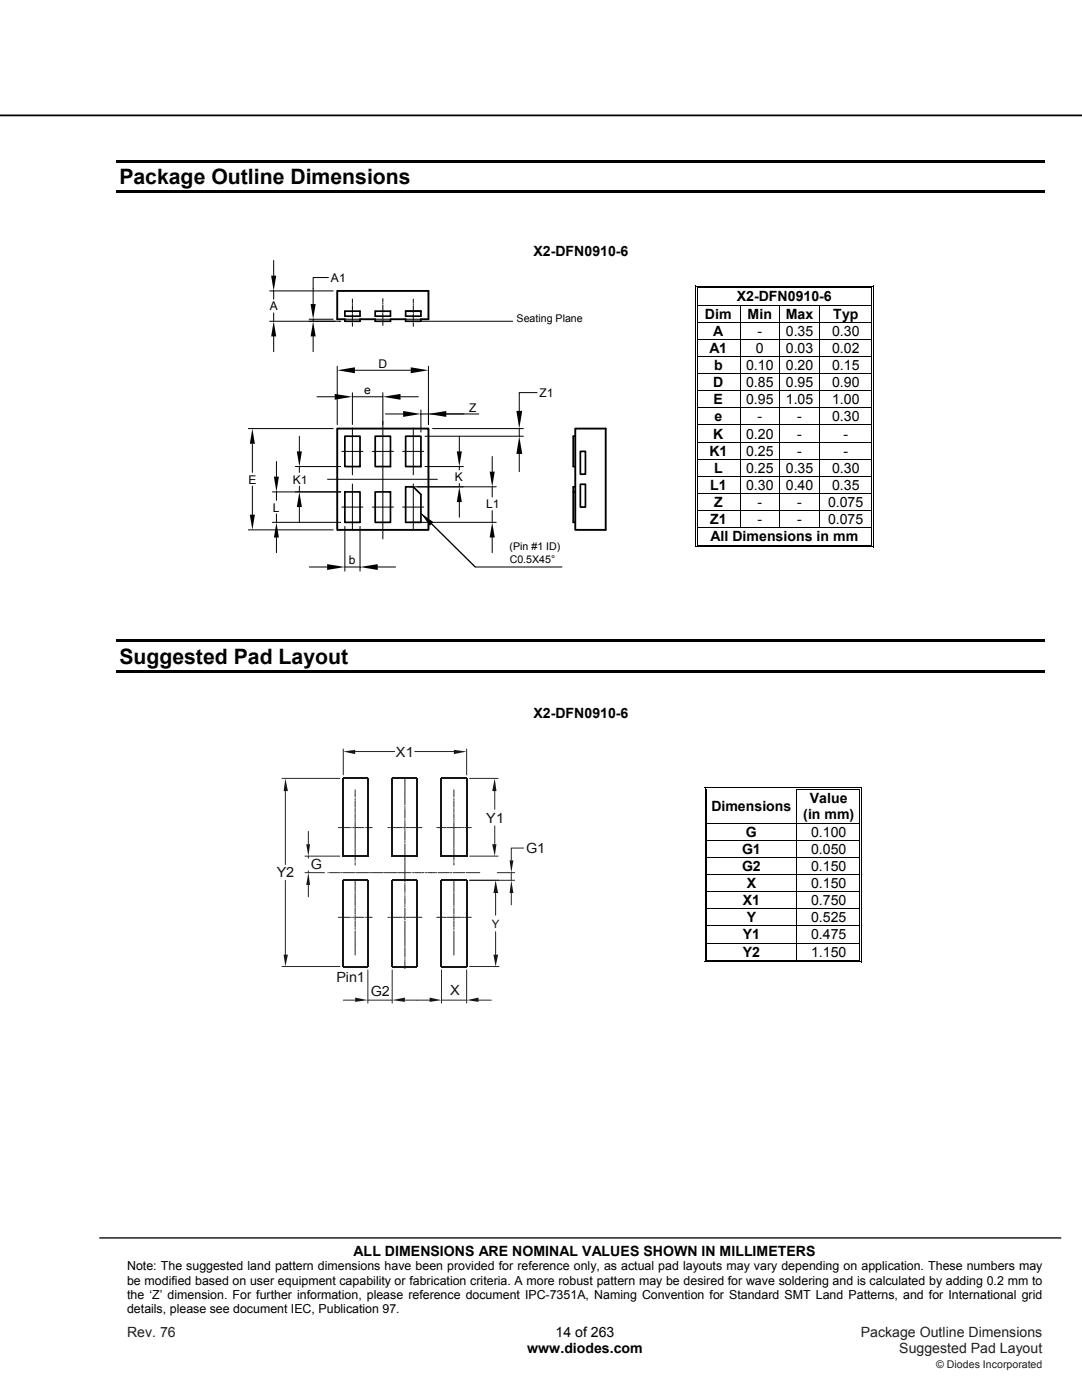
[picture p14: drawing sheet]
<svg xmlns="http://www.w3.org/2000/svg" width="216mm" height="279mm" viewBox="0 0 216 279" stroke-linecap="round" stroke-linejoin="round" font-family="sans-serif">
<defs><g id="words">
<g font-size="4.2">
<text x="23.8" y="36.7">Package Outline Dimensions</text>
<text x="23.8" y="132.4">Suggested Pad Layout</text>
</g>
<g font-size="2.8">
<text x="106.4" y="51">X2-DFN0910-6</text>
<text x="140.7" y="63.6">Dim</text>
<text x="147" y="60.1">X2-DFN0910-6</text>
<text x="149.2" y="63.6">Min</text>
<text x="156.8" y="63.6">Max</text>
<text x="166.3" y="63.6">Typ</text>
<text x="141.5" y="70.4">A1</text>
<text x="142.3" y="67">A</text>
<text x="150.8" y="70.4">0</text>
<text x="151.2" y="67">-</text>
<text x="156.8" y="67">0.35</text>
<text x="156.8" y="70.4">0.03</text>
<text x="166" y="67">0.30</text>
<text x="166" y="70.4">0.02</text>
<text x="142.3" y="77.3">D</text>
<text x="142.5" y="73.8">b</text>
<text x="148.9" y="77.3">0.85</text>
<text x="148.9" y="73.8">0.10</text>
<text x="156.8" y="77.3">0.95</text>
<text x="156.8" y="73.8">0.20</text>
<text x="166" y="77.3">0.90</text>
<text x="166" y="73.8">0.15</text>
<text x="142.4" y="80.7">E</text>
<text x="148.9" y="80.7">0.95</text>
<text x="156.8" y="80.7">1.05</text>
<text x="166" y="80.7">1.00</text>
<text x="142.3" y="87.5">K</text>
<text x="142.6" y="84.1">e</text>
<text x="148.9" y="87.5">0.20</text>
<text x="151.2" y="84.1">-</text>
<text x="159.1" y="84.1">-</text>
<text x="159.1" y="87.5">-</text>
<text x="166" y="84.1">0.30</text>
<text x="168.3" y="87.5">-</text>
<text x="141.5" y="90.9">K1</text>
<text x="142.5" y="94.4">L</text>
<text x="148.9" y="90.9">0.25</text>
<text x="148.9" y="94.4">0.25</text>
<text x="156.8" y="94.4">0.35</text>
<text x="159.1" y="90.9">-</text>
<text x="166" y="94.4">0.30</text>
<text x="168.3" y="90.9">-</text>
<text x="141.7" y="97.8">L1</text>
<text x="142.5" y="101.2">Z</text>
<text x="148.9" y="97.8">0.30</text>
<text x="151.2" y="101.2">-</text>
<text x="156.8" y="97.8">0.40</text>
<text x="159.1" y="101.2">-</text>
<text x="165.2" y="101.2">0.075</text>
<text x="166" y="97.8">0.35</text>
<text x="141.7" y="104.6">Z1</text>
<text x="151.2" y="104.6">-</text>
<text x="159.1" y="104.6">-</text>
<text x="165.2" y="104.6">0.075</text>
<text x="141.8" y="108">All Dimensions in mm</text>
<text x="106.4" y="143.3">X2-DFN0910-6</text>
<text x="141.9" y="161.9">Dimensions</text>
<text x="161.6" y="160.3">Value</text>
<text x="148.8" y="166.9">G</text>
<text x="160.3" y="163.5">(in mm)</text>
<text x="161.8" y="166.9">0.100</text>
<text x="148.1" y="170.4">G1</text>
<text x="148.1" y="173.8">G2</text>
<text x="161.8" y="170.4">0.050</text>
<text x="161.8" y="173.8">0.150</text>
<text x="149" y="177.2">X</text>
<text x="161.8" y="177.2">0.150</text>
<text x="148.2" y="180.6">X1</text>
<text x="149" y="184.1">Y</text>
<text x="161.8" y="184.1">0.525</text>
<text x="161.8" y="180.6">0.750</text>
<text x="148.2" y="187.5">Y1</text>
<text x="148.2" y="190.9">Y2</text>
<text x="161.8" y="187.5">0.475</text>
<text x="161.8" y="190.9">1.150</text>
<text x="70.6" y="250.6">ALL DIMENSIONS ARE NOMINAL VALUES SHOWN IN MILLIMETERS</text>
<text x="110.9" y="266.8">14 of 263</text>
<text x="105.2" y="270.1">www.diodes.com</text>
</g>
<g font-size="2.8" fill="#131516">
<text x="79" y="151.1">X1</text>
<text x="97" y="164.2">Y1</text>
<text x="62" y="173.5">G</text>
<text x="105" y="170.3">G1</text>
<text x="55.2" y="175">Y2</text>
<text x="67.1" y="196">Pin1</text>
<text x="74" y="198.8">G2</text>
<text x="89.8" y="198.6">X</text>
</g>
<g font-size="2.8" fill="#231f20">
<text x="25.4" y="266.8">Rev. 76</text>
<text x="171.8" y="266.8">Package Outline Dimensions</text>
<text x="179.5" y="270.1">Suggested Pad Layout</text>
</g>
<g font-size="2.5">
<text x="25.4" y="253.5">Note: The suggested land pattern dimensions have been provided for reference only, as actual pad layouts may vary depending on application. These numbers may</text>
<text x="25.4" y="256.4">be modified based on user equipment capability or fabrication criteria. A more robust pattern may be desired for wave soldering and is calculated by adding 0.2 mm to</text>
<text x="25.4" y="259.2">the ‘Z’ dimension. For further information, please reference document IPC-7351A, Naming Convention for Standard SMT Land Patterns, and for International grid</text>
<text x="25.4" y="262.1">details, please see document IEC, Publication 97.</text>
</g>
<g font-size="2.4">
<text x="66" y="56.3">A1</text>
<text x="53.8" y="62">A</text>
<text x="75.5" y="73.4">D</text>
<text x="72.7" y="78.7">e</text>
<text x="93.6" y="82.1">Z</text>
<text x="107.6" y="79.2">Z1</text>
<text x="49.6" y="96.5">E</text>
<text x="58.4" y="96.5">K1</text>
<text x="90.8" y="96">K</text>
<text x="97" y="101.4">L1</text>
<text x="54.4" y="102.1">L</text>
<text x="69.6" y="112.6">b</text>
</g>
<text font-size="2.3" fill="#131516" x="98.1" y="185.2">Y</text>
<g font-size="2.1">
<text x="103.1" y="64.3">Seating Plane</text>
<text x="101.7" y="109.7">(Pin #1 ID)</text>
<text x="101.7" y="112.3">C0.5X45°</text>
</g>
<text font-size="2.1" fill="#231f20" x="186.8" y="273">© Diodes Incorporated</text>
</g></defs>
<path d="M0 23h215.9" fill="none" stroke="#000" stroke-width=".35"/>
<path d="M19.9 247.1h191.8" fill="none" stroke="#000" stroke-width=".26"/>
<path d="M23.3 31.9h185.2v.5h-185.2zM23.3 38h185.2v.5h-185.2z" fill="#000"/>
<g fill="#fff">
<path d="M139.3 57.5h34.5v3.3h-34.5z"/>
<path d="M139.7 57.5h33.6v3.3h-33.6z"/>
</g>
<path d="M138.8 57h.1v.5h-.1zM138.8 57h.5v.2h-.5zM139.1 57.3h.2v.2h-.2z" fill="#000"/>
<path d="M139.3 57.1h34.5M139.3 57.4h34.5" fill="none" stroke="#000" stroke-width=".2"/>
<path d="M139.3 57.5h34.5z" fill="#fff"/>
<path d="M173.8 57h.5v.2h-.5zM173.8 57.3h.1v.2h-.1zM174.1 57h.2v.5h-.2z" fill="#000"/>
<path d="M138.9 57.5v3.3M139.2 57.5v3.3M173.9 57.5v3.3M174.2 57.5v3.3" fill="none" stroke="#000" stroke-width=".2"/>
<g fill="#fff">
<path d="M139.3 61h8.3v3.2h-8.3z"/>
<path d="M139.7 61h7.2v3.2h-7.2z"/>
<path d="M147.7 61h7.8v3.2h-7.8z"/>
<path d="M148.4 61h6.5v3.2h-6.5z"/>
<path d="M155.7 61h7.7v3.2h-7.7z"/>
<path d="M156.3 61h6.5v3.2h-6.5z"/>
</g>
<path d="M138.8 60.8h.1v.2h-.1zM139.1 60.8h.2v.2h-.2zM173.8 60.8h.1v.2h-.1zM174.1 60.8h.2v.2h-.2z" fill="#000"/>
<path d="M138.9 61v3.2M139.2 61v3.2M139.3 60.9h34.5M147.7 61v3.2M155.6 61v3.2M163.5 61v3.2M173.9 61v3.2M174.2 61v3.2" fill="none" stroke="#000" stroke-width=".2"/>
<g fill="#fff">
<path d="M139.3 64.4h8.3v3.2h-8.3z"/>
<path d="M139.7 64.4h7.2v3.2h-7.2z"/>
<path d="M147.7 64.4h7.8v3.2h-7.8z"/>
<path d="M148.4 64.4h6.5v3.2h-6.5z"/>
<path d="M155.7 64.4h7.7v3.2h-7.7z"/>
<path d="M156.3 64.4h6.5v3.2h-6.5z"/>
</g>
<g fill="#000">
<path d="M138.8 64.2h.1v.2h-.1zM138.8 67.6h.1v.2h-.1zM138.8 71.1h.1v.1h-.1zM138.8 74.5h.1v.1h-.1zM139.1 64.2h.2v.2h-.2zM139.1 67.6h.2v.2h-.2zM139.1 71.1h.2v.1h-.2zM139.1 74.5h.2v.1h-.2zM173.8 64.2h.1v.2h-.1zM173.8 67.6h.1v.2h-.1zM173.8 71.1h.1v.1h-.1zM173.8 74.5h.1v.1h-.1z"/>
<path d="M174.1 64.2h.2v.2h-.2zM174.1 67.6h.2v.2h-.2zM174.1 71.1h.2v.1h-.2zM174.1 74.5h.2v.1h-.2z"/>
</g>
<g fill="none" stroke="#000" stroke-width=".2">
<path d="M138.9 64.4v3.2M138.9 67.8v3.3M138.9 71.2v3.3M138.9 74.6v3.3M139.2 64.4v3.2M139.2 67.8v3.3M139.2 71.2v3.3M139.2 74.6v3.3M139.3 64.3h34.5M139.3 67.7h34.5M139.3 71.1h34.5M139.3 74.5h34.5"/>
<path d="M147.7 64.4v3.2M147.7 67.8v3.3M147.7 71.2v3.3M147.7 74.6v3.3M155.6 64.4v3.2M155.6 67.8v3.3M155.6 71.2v3.3M155.6 74.6v3.3M163.5 64.4v3.2M163.5 67.8v3.3M163.5 71.2v3.3M163.5 74.6v3.3"/>
<path d="M173.9 64.4v3.2M173.9 67.8v3.3M173.9 71.2v3.3M173.9 74.6v3.3M174.2 64.4v3.2M174.2 67.8v3.3M174.2 71.2v3.3M174.2 74.6v3.3"/>
</g>
<g fill="#fff">
<path d="M139.3 78.1h8.3v3.2h-8.3z"/>
<path d="M139.7 78.1h7.2v3.2h-7.2z"/>
<path d="M147.7 78.1h7.8v3.2h-7.8z"/>
<path d="M148.4 78.1h6.5v3.2h-6.5z"/>
<path d="M155.7 78.1h7.7v3.2h-7.7z"/>
<path d="M156.3 78.1h6.5v3.2h-6.5z"/>
</g>
<path d="M138.8 77.9h.1v.2h-.1zM139.1 77.9h.2v.2h-.2zM173.8 77.9h.1v.2h-.1zM174.1 77.9h.2v.2h-.2z" fill="#000"/>
<path d="M138.9 78.1v3.2M139.2 78.1v3.2M139.3 78h34.5M147.7 78.1v3.2M155.6 78.1v3.2M163.5 78.1v3.2M173.9 78.1v3.2M174.2 78.1v3.2" fill="none" stroke="#000" stroke-width=".2"/>
<g fill="#fff">
<path d="M139.3 81.5h8.3v3.2h-8.3z"/>
<path d="M139.7 81.5h7.2v3.2h-7.2z"/>
<path d="M147.7 81.5h7.8v3.2h-7.8z"/>
<path d="M148.4 81.5h6.5v3.2h-6.5z"/>
<path d="M155.7 81.5h7.7v3.2h-7.7z"/>
<path d="M156.3 81.5h6.5v3.2h-6.5z"/>
</g>
<path d="M138.8 81.3h.1v.2h-.1zM139.1 81.3h.2v.2h-.2zM173.8 81.3h.1v.2h-.1zM174.1 81.3h.2v.2h-.2z" fill="#000"/>
<path d="M138.9 81.5v3.2M139.2 81.5v3.2M139.3 81.4h34.5M147.7 81.5v3.2M155.6 81.5v3.2M163.5 81.5v3.2M173.9 81.5v3.2M174.2 81.5v3.2" fill="none" stroke="#000" stroke-width=".2"/>
<g fill="#fff">
<path d="M139.3 84.9h8.3v3.3h-8.3z"/>
<path d="M139.7 84.9h7.2v3.3h-7.2z"/>
<path d="M147.7 84.9h7.8v3.3h-7.8z"/>
<path d="M148.4 84.9h6.5v3.3h-6.5z"/>
<path d="M155.7 84.9h7.7v3.3h-7.7z"/>
<path d="M156.3 84.9h6.5v3.3h-6.5z"/>
</g>
<path d="M138.8 84.7h.1v.2h-.1zM139.1 84.7h.2v.2h-.2zM173.8 84.7h.1v.2h-.1zM174.1 84.7h.2v.2h-.2z" fill="#000"/>
<path d="M138.9 84.9v3.3M139.2 84.9v3.3M139.3 84.8h34.5M147.7 84.9v3.3M155.6 84.9v3.3M163.5 84.9v3.3M173.9 84.9v3.3M174.2 84.9v3.3" fill="none" stroke="#000" stroke-width=".2"/>
<g fill="#fff">
<path d="M139.3 88.3h8.3v3.3h-8.3z"/>
<path d="M139.7 88.3h7.2v3.3h-7.2z"/>
<path d="M147.7 88.3h7.8v3.3h-7.8z"/>
<path d="M148.4 88.3h6.5v3.3h-6.5z"/>
<path d="M155.7 88.3h7.7v3.3h-7.7z"/>
<path d="M156.3 88.3h6.5v3.3h-6.5z"/>
</g>
<path d="M138.8 88.2h.1v.1h-.1zM139.1 88.2h.2v.1h-.2zM173.8 88.2h.1v.1h-.1zM174.1 88.2h.2v.1h-.2z" fill="#000"/>
<path d="M138.9 88.3v3.3M139.2 88.3v3.3M139.3 88.2h34.5M147.7 88.3v3.3M155.6 88.3v3.3M163.5 88.3v3.3M173.9 88.3v3.3M174.2 88.3v3.3" fill="none" stroke="#000" stroke-width=".2"/>
<g fill="#fff">
<path d="M139.3 91.8h8.3v3.2h-8.3z"/>
<path d="M139.7 91.8h7.2v3.2h-7.2z"/>
<path d="M147.7 91.8h7.8v3.2h-7.8z"/>
<path d="M148.4 91.8h6.5v3.2h-6.5z"/>
<path d="M155.7 91.8h7.7v3.2h-7.7z"/>
<path d="M156.3 91.8h6.5v3.2h-6.5z"/>
</g>
<path d="M138.8 91.6h.1v.2h-.1zM139.1 91.6h.2v.2h-.2zM173.8 91.6h.1v.2h-.1zM174.1 91.6h.2v.2h-.2z" fill="#000"/>
<path d="M138.9 91.8v3.2M139.2 91.8v3.2M139.3 91.7h34.5M147.7 91.8v3.2M155.6 91.8v3.2M163.5 91.8v3.2M173.9 91.8v3.2M174.2 91.8v3.2" fill="none" stroke="#000" stroke-width=".2"/>
<g fill="#fff">
<path d="M139.3 95.2h8.3v3.2h-8.3z"/>
<path d="M139.7 95.2h7.2v3.2h-7.2z"/>
<path d="M147.7 95.2h7.8v3.2h-7.8z"/>
<path d="M148.4 95.2h6.5v3.2h-6.5z"/>
<path d="M155.7 95.2h7.7v3.2h-7.7z"/>
<path d="M156.3 95.2h6.5v3.2h-6.5z"/>
</g>
<path d="M138.8 95h.1v.2h-.1zM139.1 95h.2v.2h-.2zM173.8 95h.1v.2h-.1zM174.1 95h.2v.2h-.2z" fill="#000"/>
<path d="M138.9 95.2v3.2M139.2 95.2v3.2M139.3 95.1h34.5M147.7 95.2v3.2M155.6 95.2v3.2M163.5 95.2v3.2M173.9 95.2v3.2M174.2 95.2v3.2" fill="none" stroke="#000" stroke-width=".2"/>
<g fill="#fff">
<path d="M139.3 98.6h8.3v3.3h-8.3z"/>
<path d="M139.7 98.6h7.2v3.3h-7.2z"/>
<path d="M147.7 98.6h7.8v3.3h-7.8z"/>
<path d="M148.4 98.6h6.5v3.3h-6.5z"/>
<path d="M155.7 98.6h7.7v3.3h-7.7z"/>
<path d="M156.3 98.6h6.5v3.3h-6.5z"/>
</g>
<path d="M138.8 98.4h.1v.2h-.1zM139.1 98.4h.2v.2h-.2zM173.8 98.4h.1v.2h-.1zM174.1 98.4h.2v.2h-.2z" fill="#000"/>
<path d="M138.9 98.6v3.3M139.2 98.6v3.3M139.3 98.5h34.5M147.7 98.6v3.3M155.6 98.6v3.3M163.5 98.6v3.3M173.9 98.6v3.3M174.2 98.6v3.3" fill="none" stroke="#000" stroke-width=".2"/>
<g fill="#fff">
<path d="M139.3 102h8.3v3.3h-8.3z"/>
<path d="M139.7 102h7.2v3.3h-7.2z"/>
<path d="M147.7 102h7.8v3.3h-7.8z"/>
<path d="M148.4 102h6.5v3.3h-6.5z"/>
<path d="M155.7 102h7.7v3.3h-7.7z"/>
<path d="M156.3 102h6.5v3.3h-6.5z"/>
</g>
<g fill="#000">
<path d="M138.8 101.9h.1v.1h-.1zM138.8 105.3h.1v.1h-.1zM138.8 109.1h.5v.1h-.5zM139.1 101.9h.2v.1h-.2zM139.1 105.3h.2v.1h-.2zM139.1 108.7h.2v.2h-.2zM173.8 101.9h.1v.1h-.1zM173.8 105.3h.1v.1h-.1zM173.8 109.1h.5v.1h-.5zM173.8 108.7h.1v.2h-.1zM174.1 101.9h.2v.1h-.2zM174.1 105.3h.2v.1h-.2z"/>
<path d="M174.1 108.7h.2v.5h-.2zM23.3 127.6h185.2v.5h-185.2zM23.3 133.7h185.2v.5h-185.2z"/>
</g>
<g fill="none" stroke="#000" stroke-width=".2">
<path d="M138.9 102v3.3M138.9 105.4v3.8M139.2 102v3.3M139.2 105.4v3.3M139.3 101.9h34.5M139.3 105.3h34.5M139.3 109.1h34.5M139.3 108.8h34.5M147.7 102v3.3M155.6 102v3.3M163.5 102v3.3M173.9 102v3.3"/>
<path d="M173.9 105.4v3.3M174.2 102v3.3M174.2 105.4v3.3"/>
</g>
<g fill="#fff">
<path d="M141.1 157.7h17.8v6.5h-17.8z"/>
<path d="M141.6 159.3h16.7v3.2h-16.7z"/>
</g>
<path d="M140.6 157.1h.2v.6h-.2zM140.6 157.1h.5v.2h-.5zM140.9 157.5h.2v.2h-.2zM140.9 157.5h.2v.1h-.2z" fill="#000"/>
<path d="M141.1 157.2h17.8M141.1 157.6h17.8" fill="none" stroke="#000" stroke-width=".2"/>
<path d="M141.1 157.6l17.8 .1z" fill="#fff"/>
<path d="M158.9 157.6l.2 .1zM158.9 157.1h.5v.2h-.5zM158.9 157.5h.5v.1h-.5zM171.5 157.1h.5v.2h-.5zM171.5 157.5h.1v.2h-.1zM171.5 157.5h.1v.1h-.1zM171.8 157.1h.2v.6h-.2z" fill="#000"/>
<path d="M140.7 157.7v6.5M141 157.7v6.5M159 157.7v6.5M159.4 157.2h12.1M159.4 157.6h12.1M171.6 157.7v6.5M171.9 157.7v6.5" fill="none" stroke="#000" stroke-width=".2"/>
<g fill="#fff">
<path d="M141.1 164.3h17.8v3.3h-17.8z"/>
<path d="M141.6 164.3h16.7v3.3h-16.7z"/>
</g>
<g fill="#000">
<path d="M140.6 164.2h.2v.1h-.2zM140.6 167.6h.2v.2h-.2zM140.6 171h.2v.2h-.2zM140.6 174.4h.2v.2h-.2zM140.6 177.9h.2v.1h-.2zM140.9 164.2h.2v.1h-.2zM140.9 167.6h.2v.2h-.2zM140.9 171h.2v.2h-.2zM140.9 174.4h.2v.2h-.2zM140.9 177.9h.2v.1h-.2zM171.5 164.2h.1v.1h-.1zM171.5 167.6h.1v.2h-.1z"/>
<path d="M171.5 171h.1v.2h-.1zM171.5 174.4h.1v.2h-.1zM171.5 177.9h.1v.1h-.1zM171.8 164.2h.2v.1h-.2zM171.8 167.6h.2v.2h-.2zM171.8 171h.2v.2h-.2zM171.8 174.4h.2v.2h-.2zM171.8 177.9h.2v.1h-.2zM140.6 181.3h.2v.1h-.2zM140.9 181.3h.2v.1h-.2zM171.5 181.3h.1v.1h-.1zM171.8 181.3h.2v.1h-.2z"/>
</g>
<g fill="none" stroke="#000" stroke-width=".2">
<path d="M140.7 164.3v3.3M140.7 167.8v3.2M140.7 171.2v3.2M140.7 174.6v3.3M140.7 178v3.3M141 164.3v3.3M141 167.8v3.2M141 171.2v3.2M141 174.6v3.3M141 178v3.3M141.1 164.3h30.4M141.1 167.7h30.4"/>
<path d="M141.1 171.1h30.4M141.1 174.5h30.4M141.1 177.9h30.4M159 164.3v3.3M159 167.8v3.2M159 171.2v3.2M159 174.6v3.3M159 178v3.3M171.6 164.3v3.3M171.6 167.8v3.2M171.6 171.2v3.2M171.6 174.6v3.3"/>
<path d="M171.6 178v3.3M171.9 164.3v3.3M171.9 167.8v3.2M171.9 171.2v3.2M171.9 174.6v3.3M171.9 178v3.3M140.7 181.4v3.3M141 181.4v3.3M141.1 181.4h30.4M159 181.4v3.3M171.6 181.4v3.3M171.9 181.4v3.3"/>
</g>
<g fill="#fff">
<path d="M141.1 184.9h17.8v3.2h-17.8z"/>
<path d="M141.6 184.9h16.7v3.2h-16.7z"/>
</g>
<path d="M140.6 184.7h.2v.2h-.2zM140.9 184.7h.2v.2h-.2zM171.5 184.7h.1v.2h-.1zM171.8 184.7h.2v.2h-.2z" fill="#000"/>
<path d="M140.7 184.9v3.2M141 184.9v3.2M141.1 184.8h30.4M159 184.9v3.2M171.6 184.9v3.2M171.9 184.9v3.2" fill="none" stroke="#000" stroke-width=".2"/>
<g fill="#fff">
<path d="M141.1 188.3h17.8v3.2h-17.8z"/>
<path d="M141.6 188.3h16.7v3.2h-16.7z"/>
</g>
<path d="M140.6 188.1h.2v.2h-.2zM140.6 191.9h.5v.2h-.5zM140.9 188.1h.2v.2h-.2zM140.9 191.6h.2v.1h-.2zM158.9 191.6h.5v.1h-.5zM171.5 188.1h.1v.2h-.1zM171.5 191.9h.5v.2h-.5zM171.5 191.6h.1v.1h-.1zM171.8 188.1h.2v.2h-.2zM171.8 191.6h.2v.5h-.2z" fill="#000"/>
<g fill="none" stroke="#000" stroke-width=".2">
<path d="M53.8 58.1h12.7M54.6 52v3M54.6 58.1v1.6M65.5 55.4h-3v5.3M70.3 59.7v.7M76.4 59.6v.7M82.5 59.7v.7M53.8 64.1h14.2M54.6 62.4v1.7M54.6 67.1v3.1M61.7 63.7h4.8M62.5 63.7v.4"/>
<path d="M62.5 67.1v3.1M63.2 79.2h3.6M67.3 73.1v11.6M68.8 63.7h3M70.3 60.6v.2M70.3 61v1.1M70.3 62.3v.2M70.3 62.7v1.1M70.3 64v.2M70.3 64.4v.7M70.3 79.2h6.1M70.3 78.4v6.3"/>
<path d="M70.8 73.9h11.2M74.9 63.7h3M76.4 60.5v.2M76.4 60.9v1.1M76.4 62.2v.2M76.4 62.5v1.2M76.4 63.9v.2M76.4 64.3v.6M76.4 78.4v29.1M79.9 79.2h3.6M80.9 63.7h3.1M82.5 60.6v.2"/>
<path d="M82.5 61v1.1M82.5 62.3v.2M82.5 62.7v1.1M82.5 64v.2M82.5 64.4v.7M84 64.1h18.3M85.5 73.1v11.6M107.2 78.4h-3.6v3.6M49.6 85.5h16.9M50.4 88.6v5.7M50.4 97v5.7M54.3 98.2h13.7"/>
<path d="M55.2 92.1v3M55.2 98.2v1.6M58.9 93.1h9.1M59.7 87.1v3M59.7 93.1v1.2M59.7 97v1.2M65.4 95.7h21.9M68.2 90.1h4.2M70.3 96.6v9.2M70.3 85.4v9.4M74.3 90.1h4.2M76.9 82.6h3.5"/>
<path d="M80.3 90.1h4.3M81.7 97.2h17.3M82.5 96.6v9.2M82.5 85.4v9.4M84 82.6h1.5zM84 81.8v4.4M84.8 93.1h7.7M84.8 87.1h19.6M85.5 82.6h10M86.3 85.5h18.1M91.7 87.1v3M91.7 93.1v.7"/>
<path d="M91.7 96.5v.7M98.2 91.1v3M98.2 97.2v2M103.6 85.5v1.6M103.6 90.6v3.5M49.6 105.7h16.9M54.3 104.2h13.7M55.2 102.6v1.6M55.2 107.3v3M59.7 101.2v3M61.7 113.2h3.6M68.2 101.2h4.2"/>
<path d="M68.8 113.2h3M68.8 105.1v8.9M71.8 105.1v8.9M74.3 101.2h4.2M75.4 113.2h3.5M80.3 101.2h4.3M81.7 104.2h17.3M84 102.4l10.8 10.8h17.3M86.1 104.6l8.7 8.6M91.7 100.2v3M98.2 101.9v2.3M98.2 107.3v3"/>
<path d="M140.7 188.3v3.8M141 188.3v3.3M141.1 188.2h30.4M141.1 192h30.4M141.1 191.6h17.8M159 188.3v3.3M159.4 191.6h12.1M171.6 188.3v3.3M171.9 188.3v3.3"/>
</g>
<path d="M68.8 63.7h-1.5v-5.6h18.2v5.6h-1.5M71.8 63.7h3.1M77.9 63.7h3M67.3 85.5h18.2v20.2h-18.2zM114.8 85.5h6.1v20.2h-6.1z" fill="none" stroke="#000" stroke-width=".38"/>
<g fill="none" stroke="#000" stroke-width=".34">
<path d="M68.8 63.7v.4h3v-.4M68.8 62.1h3v1h-3zM74.9 63.7v.4h3v-.4M74.9 62.1h3v1h-3zM80.9 63.7v.4h3.1v-.4M80.9 62.1h3.1v1h-3.1zM68.8 98.2h3v6h-3zM68.8 87.1h3v6h-3zM74.9 87.1h3v6h-3zM74.9 98.2h3v6h-3zM80.9 87.1h3.1v6h-3.1zM80.9 97.2h1.6l1.5 1.5v5.5h-3.1z"/>
<path d="M114.4 98.2h.4M114.8 97.2h-.4v7h.4M114.8 87.1h-.4v6h.4M115.8 90.1h1v4.5h-1zM115.8 96.6h1v4.6h-1z"/>
</g>
<g fill="#000">
<path d="M54.1 55h1l-.5 3.1zM54.6 64.1l.5 3h-1zM62.5 64.1l.5 3h-1zM62 60.7h1l-.5 3zM66.8 78.6l3.5 .6-3.5 .6zM67.3 73.9l3.5-.6v1.2zM76.4 79.2l3.5-.6v1.2zM82 73.3l3.5 .6-3.5 .6zM50.4 85.5l.5 3.1h-1.1zM54.7 95.1h.9l-.4 3.1zM59.2 90.1h1l-.5 3zM80.4 82l3.6 .6-3.6 .6z"/>
<path d="M85.5 82.6l3.5-.6v1.2zM91.1 90.1h1.1l-.5 3zM97.7 94.1h1l-.5 3.1zM103.6 87.1l.6 3.5h-1.2zM103 82h1.2l-.6 3.5zM49.8 102.7h1.1l-.5 3zM55.2 104.2l.4 3.1h-.9zM59.7 98.2l.5 3h-1zM65.3 112.6l3.5 .6-3.5 .5zM71.8 113.2l3.6-.6v1.1zM84 102.4l2.5 1.8-.7 .7zM91.7 97.2l.5 3h-1.1z"/>
<path d="M98.2 104.2l.5 3.1h-1z"/>
</g>
<g fill="none" stroke="#23282b" stroke-width=".2">
<path d="M68.5 149.5v5.1M70.9 157.6v.9M70.9 159.8v1.2M70.9 158.6v.2M70.9 158.9v.1M70.9 159.2v.1M70.9 159.5v.2M70.9 150h7.9M80.8 156.6v.9M80.8 158.9v1.3M80.8 155.3v.3M80.8 155.7v.2"/>
<path d="M80.8 155.9v.3M80.8 156.3v.2M80.8 157.6v.3M80.8 158v.2M80.8 158.3v.2M80.8 158.6v.2M82.8 150h7.8M90.6 157.6v.9M90.6 159.8v1.2M90.6 158.6v.2M90.6 158.9v.1M90.6 159.2v.1"/>
<path d="M90.6 159.5v.2M93.1 149.5v5.1M65.4 174.2h.1M65.8 174.2h.1M65.9 174.2h.3M66.3 174.2h1.3M67.5 165.2h.2M67.7 174.2h.2M67.8 165.2h.3M68.1 174.2h.1M68.2 165.2h1.2M68.4 174.2h.1"/>
<path d="M68.6 174.2h.2M68.9 174.2h.3M69.3 174.2h1.2M69.5 165.2h.3M69.8 165.2h.1M70.2 165.2h.1M70.4 165.2h.2M70.6 174.2h.3M70.8 165.2h1.3M70.9 162.5v.8M70.9 164.7v1.2M70.9 167.3v1.3"/>
<path d="M70.9 161.2v.2M70.9 161.5v.1M70.9 161.7v.2M70.9 162.1v.2M70.9 163.5v.1M70.9 163.8v.2M70.9 164.1v.1M70.9 164.3v.3M70.9 166v.3M70.9 166.3v.3M70.9 166.7v.2M70.9 166.9v.3"/>
<path d="M70.9 168.7v.2M70.9 169v.2M70.9 169.3v.2M70.9 169.6v.2M70.9 169.9v1.3M70.9 172.2v.4M70.9 176.3v1.2M70.9 178.9v.9M70.9 171.3v.2M70.9 171.6v.1M70.9 172h.1M70.9 175.6v.3"/>
<path d="M70.9 175.9v.3M70.9 177.6v.3M70.9 178v.1M70.9 178.2v.3M70.9 178.6v.2M70.9 179.9v.3M71 174.2h.1M71.2 174.2h.3M71.5 174.2h.3M71.9 174.2h1.3M72.1 165.2h.3M72.5 165.2h.1"/>
<path d="M72.8 165.2h.1M73.1 165.2h.1M73.2 174.2h.3M73.4 165.2h.9M73.6 174.2h.1M73.9 174.2h.2M74.2 174.2h.2M74.5 174.2h1.3M75.9 174.2h.2M76.2 174.2h.2M76.6 174.2h.1M76.8 174.2h.3"/>
<path d="M77.2 174.2h1.2M77.4 165.2h.2M77.7 165.2h.2M78.1 165.2h.1M78.4 165.2h.1M78.5 174.2h.3M78.6 165.2h.2M78.8 174.2h.3M78.9 165.2h1.3M79.2 174.2h.1M79.4 174.2h.3M79.8 174.2h.2"/>
<path d="M80.1 174.2h.9M80.4 165.2h.1M80.7 165.2h.1M80.8 161.5v1.3M80.8 164.1v1.2M80.8 166.7v.9M80.8 169v1.3M80.8 171.6v1.3M80.8 174.2v1M80.8 176.5v1.6M80.8 179.2v1.1M80.8 160.3v.2"/>
<path d="M80.8 160.6v.1M80.8 160.9v.1M80.8 161.2v.2M80.8 162.9v.2M80.8 163.2v.1M80.8 163.6h.1M80.8 163.8v.2M80.8 165.5v.2M80.8 165.8v.1M80.8 166v.3M80.8 166.3v.3M80.8 167.8v.2"/>
<path d="M80.8 168.1v.1M80.8 168.5v.1M80.8 168.7v.2M80.8 170.3v.3M80.8 170.7v.2M80.8 171v.2M80.8 171.3v.2M80.8 173v.2M80.8 173.3v.2M80.8 173.6v.2M80.8 173.9v.3M80.8 175.3v.2"/>
<path d="M80.8 175.6v.3M80.8 175.9v.1M80.8 176.3v.1M80.8 178.2v.1M80.8 178.6h.1M80.8 178.8v.2M81 165.2h.1M81.1 174.2h.3M81.2 165.2h.3M81.5 174.2h.2M81.6 165.2h.2M81.8 174.2h.1"/>
<path d="M81.9 165.2h1.3M82.2 174.2h.1M82.4 174.2h.2M82.8 174.2h1.1M83.3 165.2h.2M83.6 165.2h.2M83.9 165.2h.3M84.1 174.2h.3M84.5 174.2h.1M84.8 174.2h.1M85 174.2h.2M86.9 174.2h-1.5"/>
<path d="M87.1 174.2h.1M87.2 165.2h1.2M87.4 174.2h.1M87.6 174.2h.2M87.9 174.2h.3M88.3 174.2h1.3M88.5 165.2h.3M88.9 165.2h.1M89.2 165.2h.2M89.5 165.2h.2M89.7 174.2h.2M89.8 165.2h1.3"/>
<path d="M90.1 174.2h.1M90.4 174.2h.1M90.6 162.5v.8M90.6 164.7v1.2M90.6 167.3v1.3M90.6 169.9v1.3M90.6 172.2v.4M90.6 161.2v.2M90.6 161.5v.1M90.6 161.7v.2M90.6 162.1v.2M90.6 163.5v.1"/>
<path d="M90.6 163.8v.2M90.6 164.1v.1M90.6 164.3v.3M90.6 166v.3M90.6 166.3v.3M90.6 166.7v.2M90.6 166.9v.3M90.6 168.7v.2M90.6 169v.2M90.6 169.3v.2M90.6 169.6v.2M90.6 171.3v.2"/>
<path d="M90.6 171.6v.1M90.6 172h.1M90.6 176.3v1.2M90.6 178.9v.9M90.6 175.6v.3M90.6 175.9v.3M90.6 177.6v.3M90.6 178v.1M90.6 178.2v.3M90.6 178.6v.2M90.6 179.9v.3M90.6 174.2h.2"/>
<path d="M90.9 174.2h1.3M91.2 165.2h.2M91.5 165.2h.3M91.8 165.2h.1M92.1 165.2h.2M92.3 174.2h.2M92.4 165.2h.2M92.6 174.2h.2M92.8 165.2h1.2M93 174.2h.1M93.2 174.2h.3M93.5 174.2h1.3"/>
<path d="M94.9 174.2h.2M95.2 174.2h.3M95.6 174.2h.1M67.5 183.1h.2M67.8 183.1h.3M68.2 183.1h1.2M69.5 183.1h.3M69.8 183.1h.1M70.2 183.1h.1M70.4 183.1h.2M70.8 183.1h1.3M70.9 181.2v1.2"/>
<path d="M70.9 183.8v1.2M70.9 186.4v1.2M70.9 189v.9M70.9 180.3v.2M70.9 180.6v.1M70.9 180.8v.2M70.9 182.6v.1M70.9 182.9v.1M70.9 183.2v.1M70.9 183.4v.3M70.9 185.2v.2M70.9 185.5v.1"/>
<path d="M70.9 185.9h.1M70.9 186v.3M70.9 187.7v.3M70.9 188.1v.1M70.9 188.3v.3M70.9 188.7v.2M70.9 190v.3M70.9 190.4v.2M72.1 183.1h.3M72.5 183.1h.1M72.8 183.1h.1M73.1 183.1h.1"/>
<path d="M73.4 183.1h.9M77.4 183.1h.2M77.7 183.1h.2M78.1 183.1h.1M78.4 183.1h.1M78.6 183.1h.2M78.9 183.1h1.3M80.4 183.1h.1M80.7 183.1l.1 .2M80.8 181.7v1.3M80.8 184.3v1.3M80.8 187v.9"/>
<path d="M80.8 189.3v1.2M80.8 191.9v1.2M80.8 180.5v.2M80.8 180.8v.1M80.8 181.2v.1M80.8 181.4v.2M80.8 183.4v.2M80.8 183.8v.1M80.8 184v.3M80.8 185.7v.2M80.8 186v.2M80.8 186.3v.2"/>
<path d="M80.8 186.6v.3M80.8 188v.2M80.8 188.3v.3M80.8 188.7h.1M80.8 188.9v.2M80.8 190.6v.3M80.8 190.9v.1M80.8 191.3v.1M80.8 191.5v.2M80.8 193.2v.1M81 183.1h.1M81.2 183.1h.3"/>
<path d="M81.6 183.1h.2M81.9 183.1h1.3M83.3 183.1h.2M83.6 183.1h.2M83.9 183.1h.3M87.2 183.1h1.2M88.5 183.1h.3M88.9 183.1h.1M89.2 183.1h.2M89.5 183.1h.2M89.8 183.1h1.3M90.6 181.2v1.2"/>
<path d="M90.6 183.8v1.2M90.6 186.4v1.2M90.6 189v.9M90.6 180.3v.2M90.6 180.6v.1M90.6 180.8v.2M90.6 182.6v.1M90.6 182.9v.1M90.6 183.2v.1M90.6 183.4v.3M90.6 185.2v.2M90.6 185.5v.1"/>
<path d="M90.6 185.9h.1M90.6 186v.3M90.6 187.7v.3M90.6 188.1v.1M90.6 188.3v.3M90.6 188.7v.2M90.6 190v.3M90.6 190.4v.2M91.2 183.1h.2M91.5 183.1h.3M91.8 183.1h.1M92.1 183.1h.2"/>
<path d="M92.4 183.1h.2M92.8 183.1h1.2"/>
</g>
<path d="M68.5 179v9" fill="none" stroke="#131516" stroke-width=".2"/>
<path d="M68.5 155.3h4.9v15.6h-4.9zM78.3 155.3h4.9v15.6h-4.9zM88.1 155.3h5v15.6h-5zM68.5 175.7h4.9v17.2h-4.9zM78.3 175.7h4.9v17.2h-4.9zM88.1 175.7h5v17.2h-5z" fill="none" stroke="#131516" stroke-width=".34"/>
<g fill="#131516">
<path d="M90.6 149.6l2.5 .4-2.5 .5z"/>
<path d="M68.5 150l2.4-.4v.9z"/>
</g>
<path d="M56.3 155.3h11.5M56.9 157.9v14.7M56.9 175.7v14.8M56.3 192.9h11.5" fill="none" stroke="#23282b" stroke-width=".2"/>
<g fill="#131516">
<path d="M56.9 155.3l.5 2.6h-.8z"/>
<path d="M56.6 190.5h.8l-.5 2.4z"/>
</g>
<path d="M93.7 175.7h5.9M98.9 178.2v4.4M93.7 192.9h5.9M98.9 185.9v4.6" fill="none" stroke="#23282b" stroke-width=".2"/>
<g fill="#131516">
<path d="M98.9 175.7l.5 2.5h-.9z"/>
<path d="M98.5 190.5h.9l-.5 2.4z"/>
</g>
<path d="M93.7 155.3h5.7M98.7 157.9v3.6M93.7 170.9h5.7M98.7 164.8v3.7" fill="none" stroke="#23282b" stroke-width=".2"/>
<g fill="#131516">
<path d="M98.7 155.3l.4 2.6h-.9z"/>
<path d="M98.2 168.5h.9l-.4 2.4z"/>
</g>
<path d="M68.5 199.6h2.4M73.4 193.6v6.6M73.4 199.6h4.9M78.3 193.6v6.6M80.8 199.6h2.4" fill="none" stroke="#23282b" stroke-width=".2"/>
<g fill="#131516">
<path d="M70.9 199.1l2.5 .5-2.5 .3z"/>
<path d="M78.3 199.6l2.5-.5v.8z"/>
</g>
<path d="M83.2 199.6h2.5M88.1 193.6v6.6M88.1 199.6h5M93.1 193.6v6.6M95.5 199.6h2.5" fill="none" stroke="#23282b" stroke-width=".2"/>
<g fill="#131516">
<path d="M85.7 199.1l2.4 .5-2.4 .3z"/>
<path d="M93.1 199.6l2.4-.5v.8z"/>
</g>
<path d="M93.7 175.7h9M99.2 174.2h3.5M102 174.2v1.5M102 178.2v2.4M104.5 169.2h-2.5v2.5" fill="none" stroke="#23282b" stroke-width=".2"/>
<g fill="#131516">
<path d="M102 175.7l.4 2.5h-.7z"/>
<path d="M101.7 171.7h.7l-.4 2.5z"/>
</g>
<path d="M60.9 170.9h6.9M60.9 174.2h3.8M61.5 165.9v2.6M61.5 170.9v.4M61.5 173.8v.4M61.5 176.6v2.4" fill="none" stroke="#23282b" stroke-width=".2"/>
<g fill="#131516">
<path d="M61.5 174.2l.4 2.4h-.8z"/>
<path d="M61.1 168.5h.8l-.4 2.4z"/>
</g>
<use href="#words"/>
</svg>
